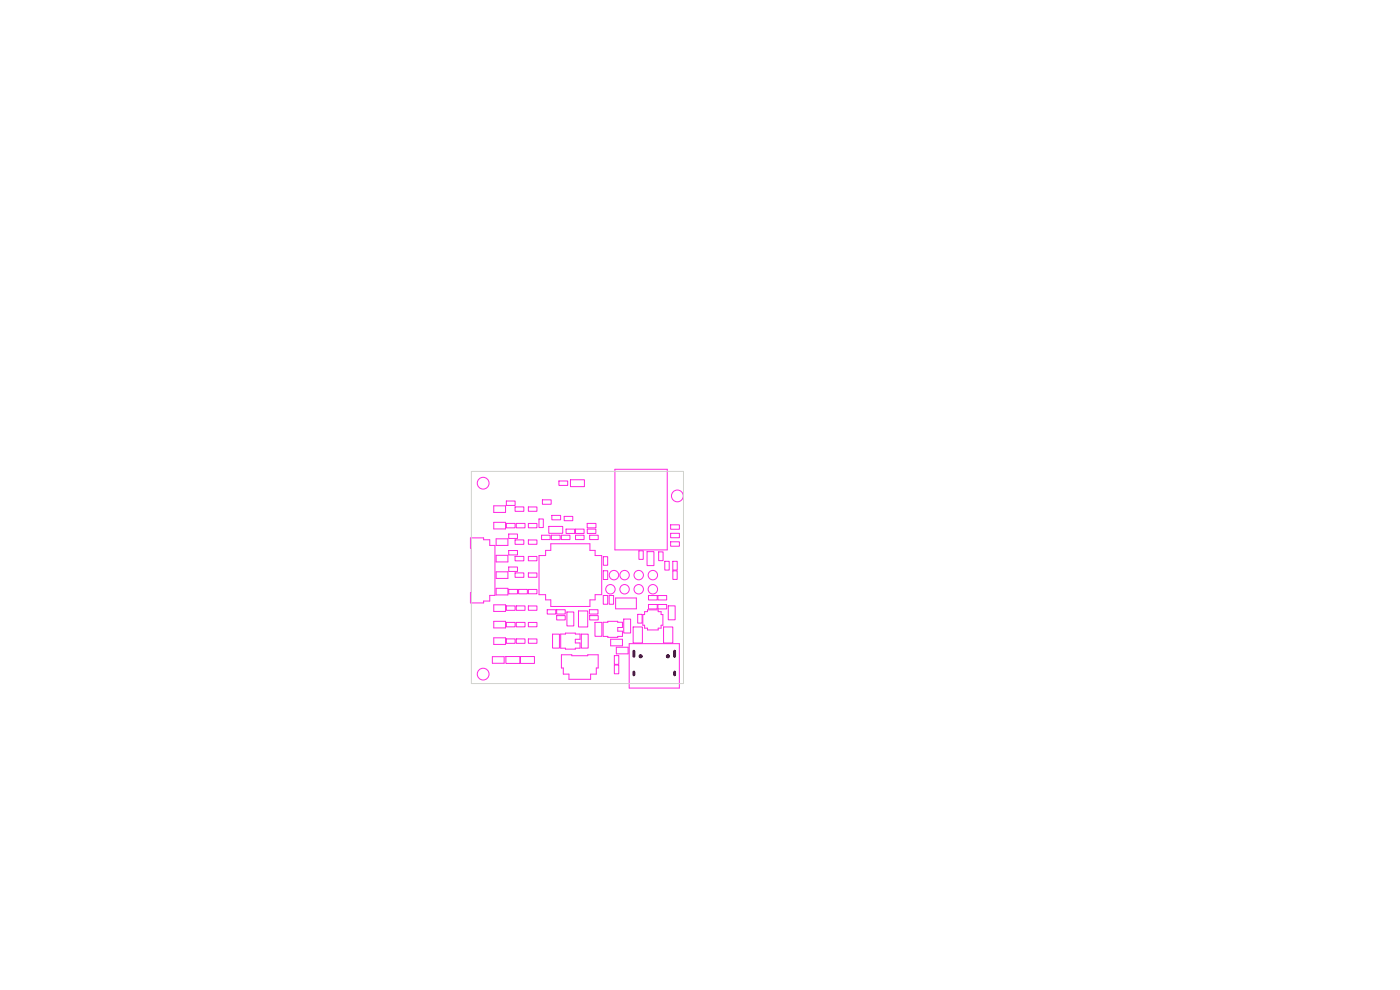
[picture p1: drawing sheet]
<svg xmlns="http://www.w3.org/2000/svg" width="297mm" height="210mm" viewBox="0 0 297 210" stroke-linecap="round" stroke-linejoin="round" font-family="sans-serif">
<g fill="none" stroke="#ff26e2" stroke-width=".21">
<path d="M130.5 99.6h11.1v17.1h-11.1zM99.8 114.1h2.8v.4h1.3v1.2h1.1v10.6h-1.1v1.2h-1.3v.4h-2.8v-2.2h.2v-9.4h-.2zM104.7 110.8h2.5v1.4h-2.5zM104.7 107.3h2.5v1.4h-2.5zM105.2 114.3h2.6v1.4h-2.6zM105.2 117.8h2.6v1.4h-2.6zM107.4 111h1.9v1h-1.9zM107.4 106.3h1.9v.9h-1.9zM107.9 116.8h1.9v.9h-1.9zM107.9 113.3h1.9v.9h-1.9zM109.3 118h1.8v1h-1.8zM109.3 114.5h1.8v1h-1.8z"/>
<path d="M109.3 107.5h1.8v1h-1.8zM109.5 111h1.9v1h-1.9zM112.1 114.5h1.8v1h-1.8zM112.1 111h1.8v1h-1.8zM112.1 118h1.8v1h-1.8zM112.1 107.5h1.8v1h-1.8zM114.3 110.1h1v1.8h-1zM114.3 117.9h1.5v-1.1h1v-1.4h8.3v1.4h1.1v1.1h1.4v8.3h-1.4v1.1h-1.1v1.4h-8.3v-1.4h-1v-1.1h-1.5zM114.9 113.5h1.8v1h-1.8zM115.1 106h1.8v1h-1.8zM116.4 111.7h3v1.4h-3zM117 113.5h1.8v1h-1.8z"/>
<path d="M117.1 109.3h1.8v1h-1.8zM118.6 102h1.8v1h-1.8zM119.1 113.5h1.8v1h-1.8zM119.7 109.5h1.8v1h-1.8zM120.1 112.2h1.8v1h-1.8zM121 101.8h3v1.4h-3zM122.1 113.5h1.8v1h-1.8zM122.1 112.2h1.8v1h-1.8zM124.6 111h1.8v1h-1.8zM124.6 112.2h1.8v1h-1.8zM125.1 113.5h1.8v1h-1.8zM128 118.1h.9v1.8h-.9z"/>
<path d="M135.5 116.8h1v1.9h-1zM137.3 117h1.4v3h-1.4zM139.7 117.1h1v1.8h-1zM141 119.1h1v1.8h-1zM142.3 113.1h1.8v1h-1.8zM142.3 114.9h1.8v1h-1.8zM142.3 111.3h1.8v1h-1.8zM142.7 119.1h1v1.8h-1zM104.4 139.3h2.6v1.4h-2.6zM104.7 128.3h2.5v1.4h-2.5zM104.7 131.8h2.5v1.4h-2.5zM104.7 135.3h2.5v1.4h-2.5z"/>
<path d="M105.2 121.3h2.6v1.4h-2.6zM105.2 124.8h2.6v1.4h-2.6zM107.3 139.3h3v1.4h-3zM107.4 128.5h1.9v1h-1.9zM107.4 132h1.9v1h-1.9zM107.4 135.5h1.9v1h-1.9zM107.9 125h1.9v1h-1.9zM107.9 120.3h1.9v.9h-1.9zM109.3 121.5h1.8v1h-1.8zM109.5 132h1.9v1h-1.9zM109.5 128.5h1.9v1h-1.9zM109.5 135.5h1.9v1h-1.9z"/>
<path d="M110 125h1.9v1h-1.9zM110.4 139.3h3v1.4h-3zM112.1 135.5h1.8v1h-1.8zM112.1 125h1.8v1h-1.8zM112.1 128.5h1.8v1h-1.8zM112.1 121.5h1.8v1h-1.8zM112.1 132h1.8v1h-1.8zM116.1 129.3h1.8v1h-1.8zM117.2 134.5h1.5v3h-1.5zM118.1 129.3h1.8v1h-1.8zM118.1 130.6h1.8v.9h-1.8zM118.9 134.5h1v-.2h2.1v.2h1.1v1.1h-1.1v.8h1.1v1.1h-1.1v.2h-2.1v-.2h-1z"/>
<path d="M119.1 138.9h2.2v.2h3.4v-.2h2.2v2.8h-.4v1.3h-1.2v1.1h-4.6v-1.1h-1.2v-1.3h-.4zM120.3 129.8h1.4v3h-1.4zM122.7 129.6h2v3.4h-2zM123.3 134.5h1.5v3h-1.5zM125 129.3h1.9v1h-1.9zM125.1 130.6h1.8v.9h-1.8zM126.2 132h1.5v3h-1.5zM127.9 132h1v-.2h2.1v.2h1v1.1h-1v.8h1v1.1h-1v.2h-2.1v-.2h-1zM128 121.1h.9v1.8h-.9zM128 126.3h.9v1.9h-.9zM129.2 126.3h1v1.9h-1zM129.5 135.6h2.5v1.4h-2.5z"/>
<path d="M130.3 139.1h1v1.8h-1zM130.6 126.9h4.4v2.3h-4.4zM130.8 137.3h2.4v1.4h-2.4zM132.3 131.3h1.5v3h-1.5zM133.5 136.5h10.6v9.5h-10.6zM134.3 133h2v3.4h-2zM135.3 130.3h.9v1.9h-.9zM136.7 129.8h.7v-.4h2.2v.4h.6v.6h.4v2.2h-.4v.7h-.6v.3h-2.2v-.3h-.7v-.7h-.3v-2.2h.3zM137.6 126.3h1.8v1h-1.8zM137.6 128.2h1.8v1h-1.8zM139.6 128.2h1.8v1h-1.8zM139.6 126.3h1.8v1h-1.8z"/>
<path d="M140.8 133h1.9v3.4h-1.9zM141.8 128.5h1.4v3h-1.4zM142.7 121.1h1v1.8h-1zM130.3 141.1h1v1.8h-1z"/>
<circle cx="102.5" cy="102.5" r="1.25"/>
<circle cx="143.7" cy="105.2" r="1.25"/>
<circle cx="129.5" cy="125" r="1"/>
<circle cx="130.2" cy="122" r="1"/>
<circle cx="132.5" cy="122" r="1"/>
<circle cx="132.5" cy="125" r="1"/>
<circle cx="135.5" cy="122" r="1"/>
<circle cx="135.5" cy="125" r="1"/>
<circle cx="138.5" cy="122" r="1"/>
<circle cx="138.5" cy="125" r="1"/>
<circle cx="102.5" cy="143" r="1.25"/>
</g>
<path d="M100 100h45v45h-45z" fill="none" stroke="#d0d2cd" stroke-width=".21"/>
<g fill="#000" stroke="#000" stroke-width=".21">
<circle cx="135.9" cy="139.2" r=".33"/>
<circle cx="141.7" cy="139.2" r=".33"/>
</g>
<path d="M134.5 138.1v1.1M143.1 138.1v1.1M134.5 142.6v.6M143.1 142.6v.6" fill="none" stroke="#000" stroke-width=".6"/>
</svg>
